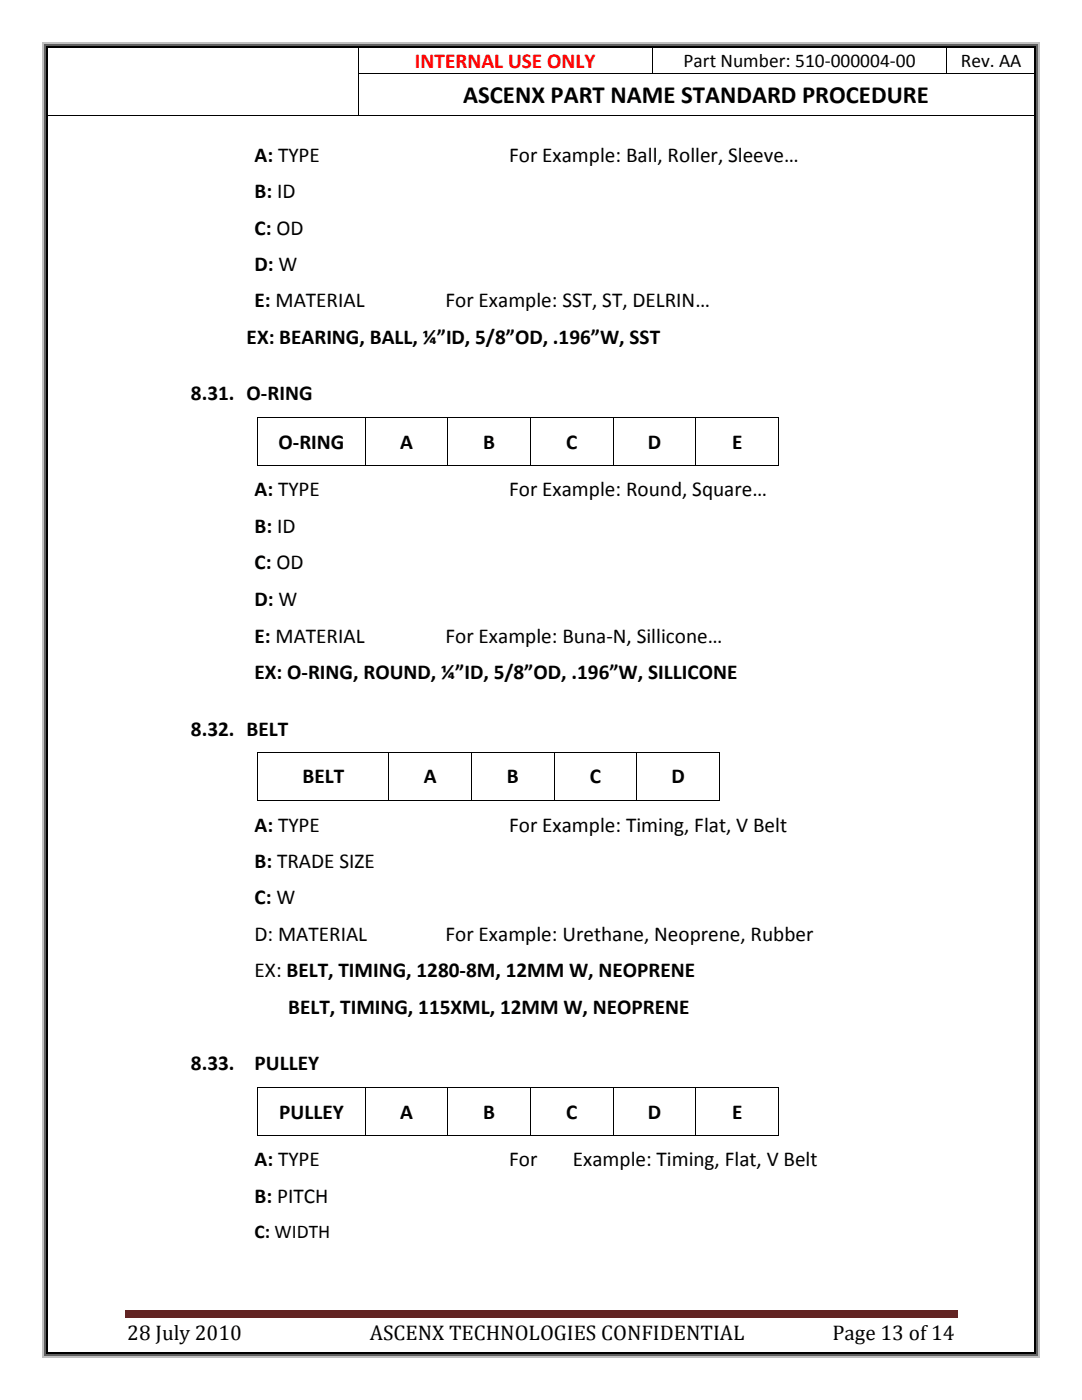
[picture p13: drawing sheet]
<svg xmlns="http://www.w3.org/2000/svg" width="216mm" height="279mm" viewBox="0 0 216 279" stroke-linecap="round" stroke-linejoin="round" font-family="sans-serif">
<defs><g id="words">
<text font-size="4.9" x="92.4" y="20.5">ASCENX PART NAME STANDARD PROCEDURE</text>
<text font-size="4.2" fill="#f00" x="82.8" y="13.5">INTERNAL USE ONLY</text>
<g font-size="4.2">
<text x="50.8" y="32.2">A: TYPE</text>
<text x="101.6" y="32.2">For Example: Ball, Roller, Sleeve…</text>
<text x="50.8" y="39.5">B: ID</text>
<text x="50.8" y="46.8">C: OD</text>
<text x="50.8" y="54.1">D: W</text>
<text x="50.8" y="61.4">E: MATERIAL</text>
<text x="88.9" y="61.4">For Example: SST, ST, DELRIN…</text>
<text x="49.2" y="68.6">EX: BEARING, BALL, ¼”ID, 5/8”OD, .196”W, SST</text>
<text x="38.1" y="79.9">8.31. O‐RING</text>
<text x="55.6" y="89.5">O‐RING</text>
<text x="79.9" y="89.5">A</text>
<text x="96.4" y="89.5">B</text>
<text x="113" y="89.5">C</text>
<text x="129.3" y="89.5">D</text>
<text x="146.1" y="89.5">E</text>
<text x="50.8" y="99.1">A: TYPE</text>
<text x="101.6" y="99.1">For Example: Round, Square…</text>
<text x="50.8" y="106.4">B: ID</text>
<text x="50.8" y="113.6">C: OD</text>
<text x="50.8" y="120.9">D: W</text>
<text x="50.8" y="128.2">E: MATERIAL</text>
<text x="88.9" y="128.2">For Example: Buna‐N, Sillicone…</text>
<text x="50.8" y="135.5">EX: O‐RING, ROUND, ¼”ID, 5/8”OD, .196”W, SILLICONE</text>
<text x="38.1" y="146.8">8.32. BELT</text>
<text x="60.3" y="156.4">BELT</text>
<text x="84.6" y="156.4">A</text>
<text x="101.1" y="156.4">B</text>
<text x="117.7" y="156.4">C</text>
<text x="134" y="156.4">D</text>
<text x="50.8" y="165.9">A: TYPE</text>
<text x="101.6" y="165.9">For Example: Timing, Flat, V Belt</text>
<text x="50.8" y="173.2">B: TRADE SIZE</text>
<text x="50.8" y="180.5">C: W</text>
<text x="50.8" y="187.8">D: MATERIAL</text>
<text x="88.9" y="187.8">For Example: Urethane, Neoprene, Rubber</text>
<text x="50.8" y="195.1">EX: BELT, TIMING, 1280‐8M, 12MM W, NEOPRENE</text>
<text x="57.5" y="202.3">BELT, TIMING, 115XML, 12MM W, NEOPRENE</text>
<text x="38.1" y="213.6">8.33.</text>
<text x="50.8" y="213.6">PULLEY</text>
<text x="55.7" y="223.2">PULLEY</text>
<text x="79.9" y="223.2">A</text>
<text x="96.4" y="223.2">B</text>
<text x="113" y="223.2">C</text>
<text x="129.3" y="223.2">D</text>
<text x="146.1" y="223.2">E</text>
<text x="50.8" y="232.8">A: TYPE</text>
<text x="101.6" y="232.8">For</text>
<text x="114.3" y="232.8">Example: Timing, Flat, V Belt</text>
<text x="50.8" y="240.1">B: PITCH</text>
<text x="25.4" y="267.4">28 July 2010</text>
<text x="73.8" y="267.4">ASCENX TECHNOLOGIES CONFIDENTIAL</text>
<text x="166.1" y="267.4">Page 13 of 14</text>
</g>
<g font-size="3.9">
<text x="136.4" y="13.4">Part Number: 510‐000004‐00</text>
<text x="191.7" y="13.4">Rev. AA</text>
<text x="50.8" y="247">C: WIDTH</text>
</g>
</g></defs>
<path d="M71.4 14.7h135M71.4 9.5v5.2M71.4 14.8v8.2M130.2 9.5v5.2M188.9 9.5v5.2M9.5 23h61.9M71.5 23h134.9" fill="none" stroke="#000" stroke-width=".2"/>
<path d="M24.9 261.4h166.1v1.1h-166.1z" fill="#622423"/>
<path d="M24.9 262.9h166.1" fill="none" stroke="#622423" stroke-width=".25"/>
<path d="M51.4 83.2h.1v.2h-.1zM155.2 83.2h.2v.2h-.2zM155.2 92.8h.2v.1h-.2zM51.4 150.1h.1v.1h-.1zM143.5 150.1h.2v.1h-.2zM143.5 159.6h.2v.2h-.2zM51.4 216.9h.1v.2h-.1zM155.2 216.9h.2v.2h-.2zM155.2 226.5h.2v.2h-.2z" fill="#000"/>
<g fill="none" stroke="#000" stroke-width=".2">
<path d="M51.4 83.3h104M51.4 92.9h21.4M51.4 83.4v9.5M72.9 83.4v9.5M73 92.9h16.3M89.4 83.4v9.5M89.5 92.9h16.3M105.9 83.4v9.5M106 92.9h16.3M122.4 83.4v9.5M122.5 92.9h16.3M138.9 83.4v9.5"/>
<path d="M139 92.9h16.2M155.3 83.4v9.5M51.4 150.1h92.3M51.4 159.7h26.1M51.4 150.2v9.6M77.6 150.2v9.6M77.7 159.7h16.3M94.1 150.2v9.6M94.2 159.7h16.3M110.6 150.2v9.6M110.7 159.7h16.3M127.1 150.2v9.6"/>
<path d="M127.1 159.7h16.4M143.6 150.2v9.6M51.4 217h104M51.4 217.1v9.6M72.9 217.1v9.6M89.4 217.1v9.6M105.9 217.1v9.6M122.4 217.1v9.6M138.9 217.1v9.6M155.3 217.1v9.6M51.4 226.6h21.4M73 226.6h16.3"/>
<path d="M89.5 226.6h16.3M106 226.6h16.3M122.5 226.6h16.3M139 226.6h16.2"/>
</g>
<g fill="#c0c0c0">
<path d="M8.5 8.5h.2v1h-.2z"/>
<path d="M8.5 8.5h1v.2h-1z"/>
</g>
<g fill="#606060">
<path d="M8.7 8.7h.5v.8h-.5z"/>
<path d="M8.7 8.7h.8v.5h-.8z"/>
</g>
<path d="M9.2 9.2h.3v.3h-.3z" fill="#000"/>
<path d="M9.5 8.6h196.9" fill="none" stroke="#c0c0c0" stroke-width=".25"/>
<path d="M9.5 8.7h196.9v.5h-196.9z" fill="#606060"/>
<path d="M9.5 9.4h196.9" fill="none" stroke="#000" stroke-width=".25"/>
<g fill="#c0c0c0">
<path d="M207.2 8.5h.2v1h-.2z"/>
<path d="M206.4 8.5h1v.2h-1z"/>
</g>
<g fill="#606060">
<path d="M206.7 8.7h.5v.8h-.5z"/>
<path d="M206.4 8.7h.8v.5h-.8z"/>
</g>
<path d="M206.4 9.2h.3v.3h-.3z" fill="#000"/>
<path d="M8.6 9.5v260.4" fill="none" stroke="#c0c0c0" stroke-width=".25"/>
<path d="M8.7 9.5h.5v260.4h-.5z" fill="#606060"/>
<path d="M9.4 9.5v260.4" fill="none" stroke="#000" stroke-width=".25"/>
<path d="M207.3 9.5v260.4" fill="none" stroke="#c0c0c0" stroke-width=".25"/>
<path d="M206.7 9.5h.5v260.4h-.5z" fill="#606060"/>
<path d="M206.5 9.5v260.4" fill="none" stroke="#000" stroke-width=".25"/>
<g fill="#c0c0c0">
<path d="M8.5 269.9h.2v1h-.2z"/>
<path d="M8.5 270.7h1v.2h-1z"/>
</g>
<g fill="#606060">
<path d="M8.7 269.9h.5v.8h-.5z"/>
<path d="M8.7 270.2h.8v.5h-.8z"/>
</g>
<path d="M9.2 269.9h.3v.3h-.3z" fill="#000"/>
<path d="M9.5 270.8h196.9" fill="none" stroke="#c0c0c0" stroke-width=".25"/>
<path d="M9.5 270.2h196.9v.5h-196.9z" fill="#606060"/>
<path d="M9.5 270h196.9" fill="none" stroke="#000" stroke-width=".25"/>
<g fill="#c0c0c0">
<path d="M207.2 269.9h.2v1h-.2z"/>
<path d="M206.4 270.7h1v.2h-1z"/>
</g>
<g fill="#606060">
<path d="M206.7 269.9h.5v.8h-.5z"/>
<path d="M206.4 270.2h.8v.5h-.8z"/>
</g>
<path d="M206.4 269.9h.3v.3h-.3z" fill="#000"/>
<use href="#words"/>
</svg>
